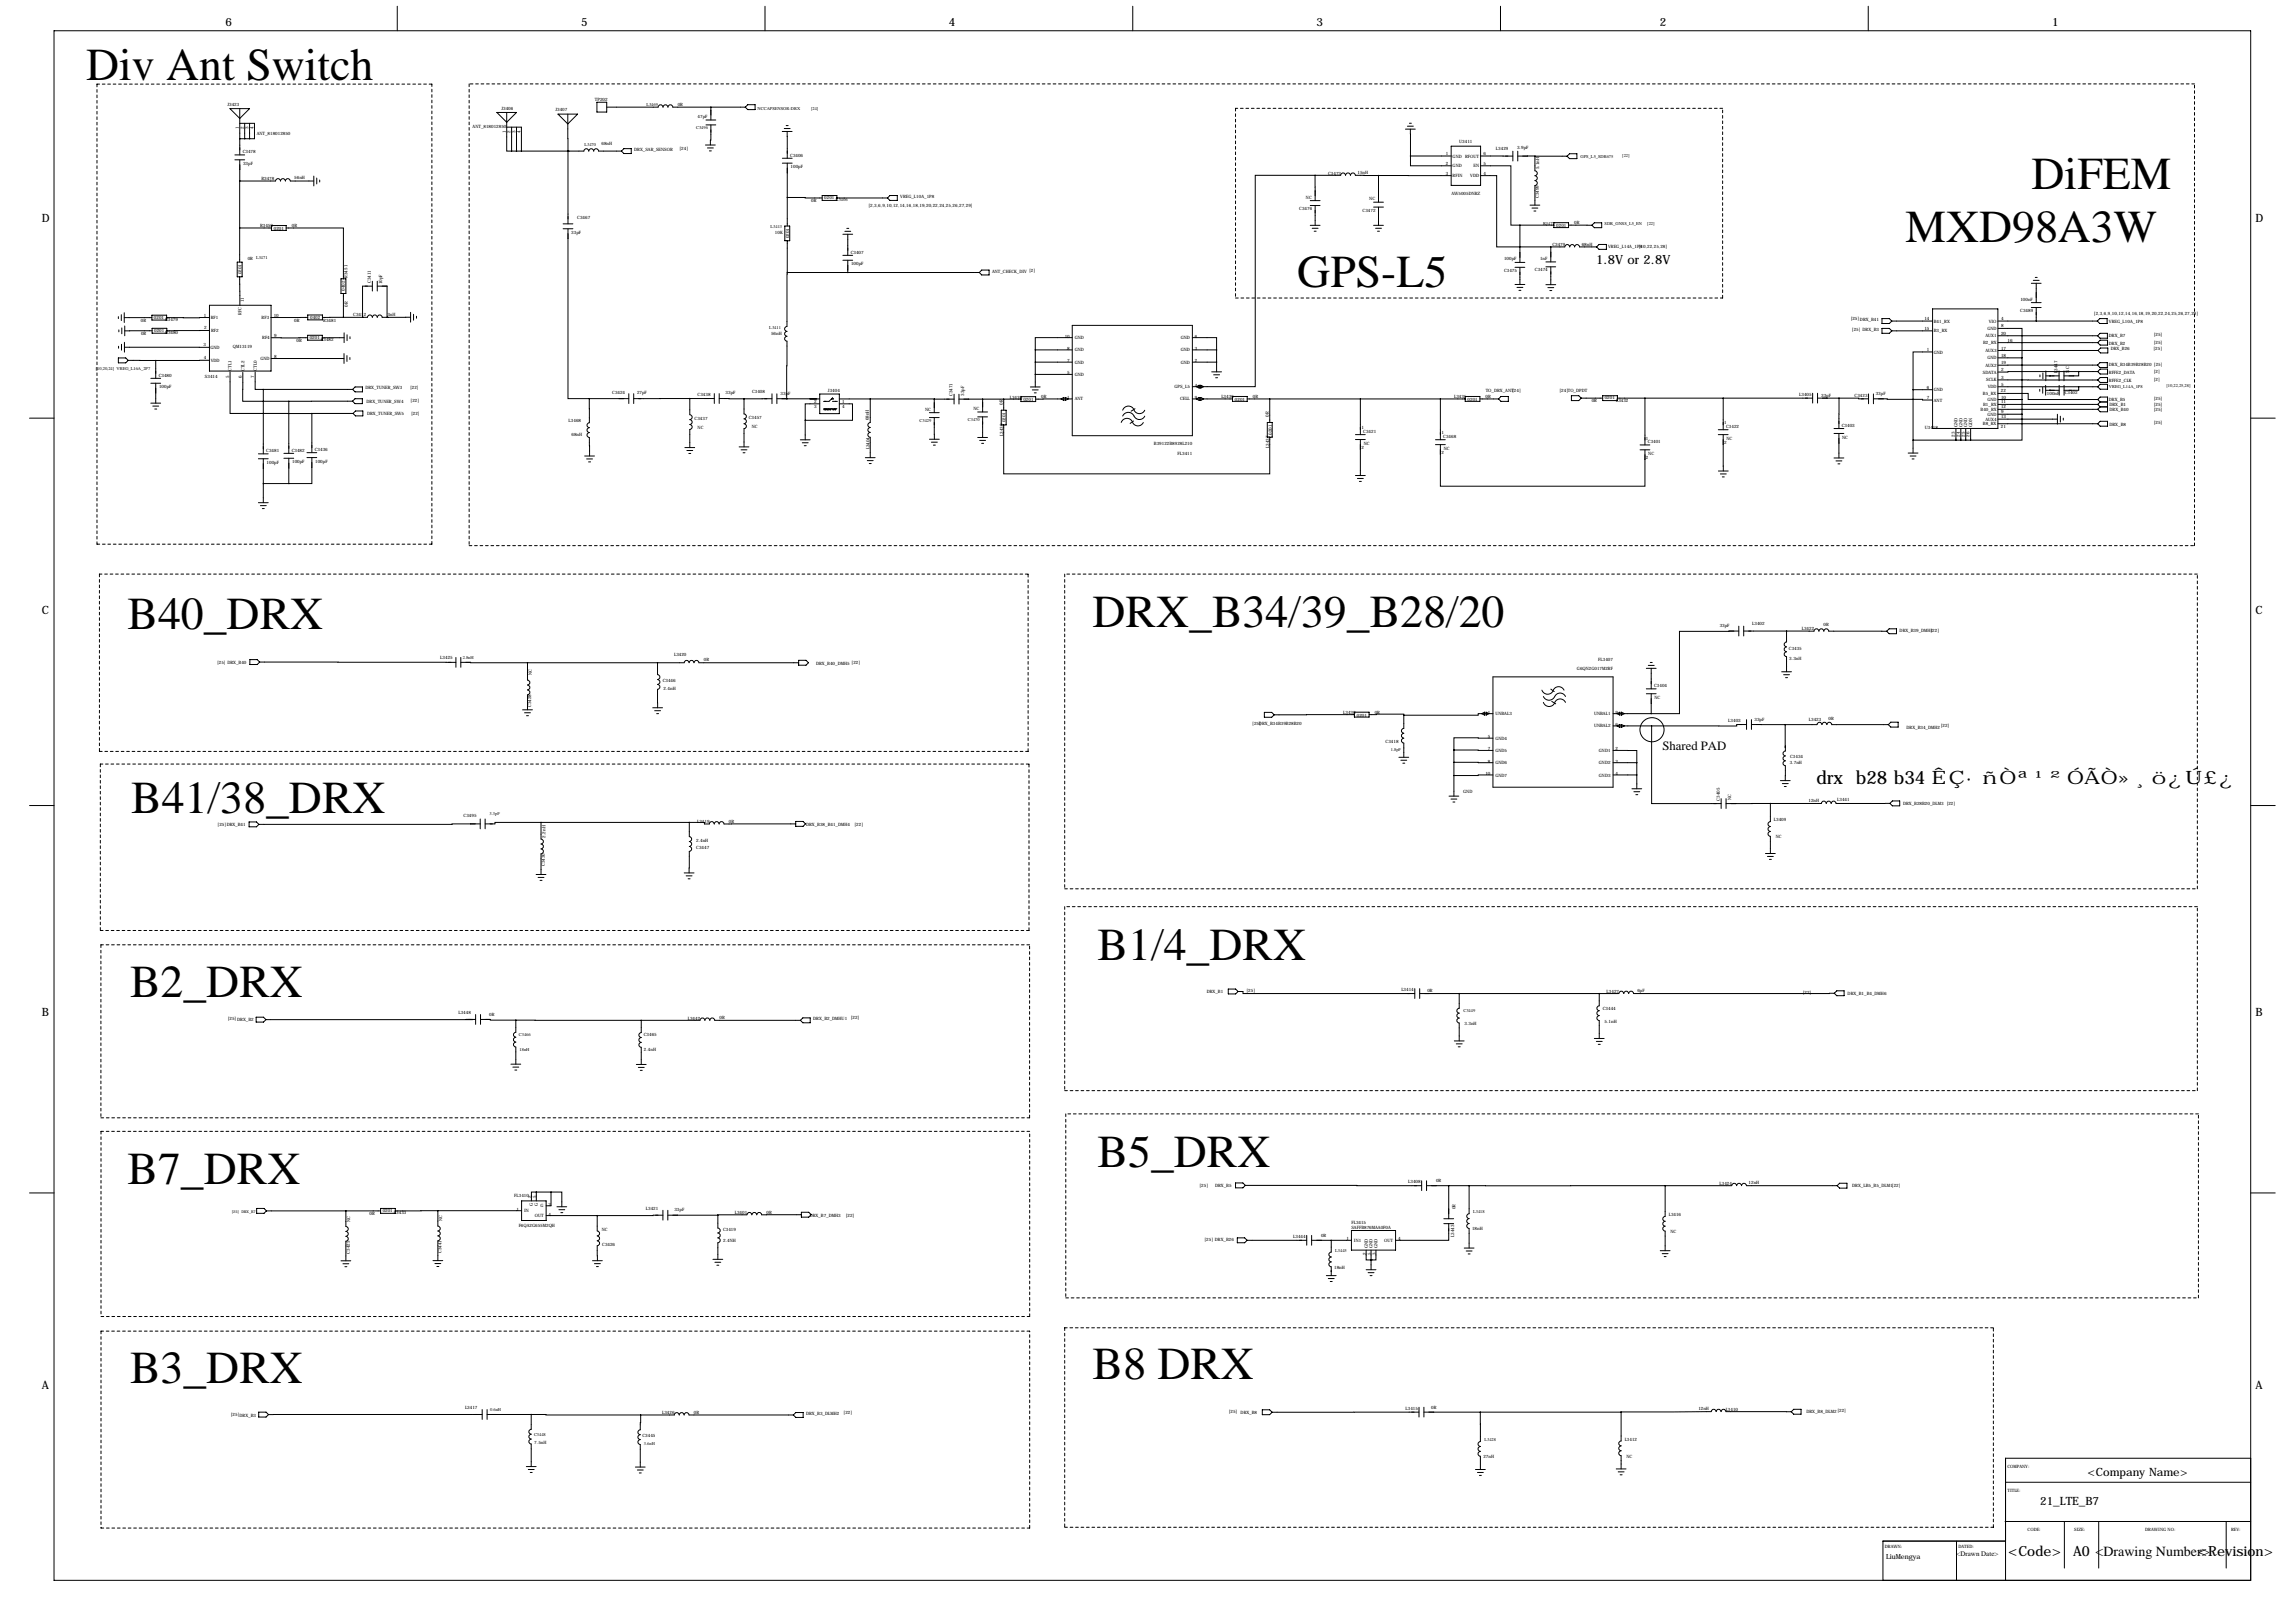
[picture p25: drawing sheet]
<svg xmlns="http://www.w3.org/2000/svg" width="1189mm" height="841mm" viewBox="0 0 1189 841" stroke-linecap="round" stroke-linejoin="round" font-family="sans-serif">
<defs><g id="words">
<g font-size="23.7">
<text x="45" y="42">Div Ant Switch</text>
<text x="1052" y="98">DiFEM</text>
<text x="987" y="126">MXD98A3W</text>
<text x="672" y="149">GPS-L5</text>
<text x="66" y="326">B40_DRX</text>
<text x="566" y="325">DRX_B34/39_B28/20</text>
<text x="68" y="421">B41/38_DRX</text>
<text x="569" y="497">B1/4_DRX</text>
<text x="67" y="516">B2_DRX</text>
<text x="569" y="604">B5_DRX</text>
<text x="66" y="613">B7_DRX</text>
<text x="67" y="717">B3_DRX</text>
<text x="566" y="715">B8 DRX</text>
</g>
<text font-size="9.6" x="941" y="406">drx b28 b34 ÊÇ·ñÒª¹²ÓÃÒ»¸ö¿Ú£¿</text>
<g font-size="7.3">
<text x="1040" y="806">&lt;Code&gt;</text>
<text x="1074" y="806">A0 &lt;Drawing Number&gt;</text>
<text x="1139" y="806">&lt;Revision&gt;</text>
</g>
<g font-size="6.6">
<text x="827" y="137">1.8V or 2.8V</text>
<text x="861" y="388">Shared PAD</text>
</g>
<g font-size="5.9">
<text x="117" y="13">6</text>
<text x="301" y="13">5</text>
<text x="492" y="13">4</text>
<text x="682" y="13">3</text>
<text x="860" y="13">2</text>
<text x="1063" y="13">1</text>
<text x="22" y="115">D</text>
<text x="1168" y="115">D</text>
<text x="22" y="318">C</text>
<text x="1168" y="318">C</text>
<text x="22" y="526">B</text>
<text x="1168" y="526">B</text>
<text x="22" y="720">A</text>
<text x="1168" y="720">A</text>
<text x="1081" y="765">&lt;Company Name&gt;</text>
<text x="1057" y="780">21_LTE_B7</text>
</g>
<g font-size="3.6">
<text x="977" y="807">LiuMengya</text>
<text x="1014" y="806">&lt;Drawn Date&gt;</text>
</g>
<g font-size="2.3">
<text x="308" y="52">TP202</text>
<text x="118" y="55">J3423</text>
<text x="260" y="57">J3406</text>
<text x="288" y="58">J3407</text>
<text x="335" y="55">L3469</text>
<text x="351" y="55">0R</text>
<text x="392" y="57">NCCAPSENSOR-DRX</text>
<text x="420" y="57">[24]</text>
<text x="361" y="61">47pF</text>
<text x="124" y="67" transform="rotate(-90 124 67)">1</text>
<text x="126" y="67" transform="rotate(-90 126 67)">2</text>
<text x="129" y="67" transform="rotate(-90 129 67)">3</text>
<text x="131" y="67" transform="rotate(-90 131 67)">4</text>
<text x="133" y="70">ANT_818012850</text>
<text x="245" y="66">ANT_818012850</text>
<text x="262" y="69" transform="rotate(-90 262 69)">1</text>
<text x="265" y="69" transform="rotate(-90 265 69)">2</text>
<text x="267" y="69" transform="rotate(-90 267 69)">3</text>
<text x="270" y="69" transform="rotate(-90 270 69)">4</text>
<text x="361" y="67">C3496</text>
<text x="303" y="76">L3470</text>
<text x="312" y="75">68nH</text>
<text x="352" y="78">[24]</text>
<text x="756" y="74">U3411</text>
<text x="775" y="78">L3429</text>
<text x="786" y="77">3.9pF</text>
<text x="126" y="79">C3478</text>
<text x="329" y="78">DRX_SAR_SENSOR</text>
<text x="409" y="81">C3406</text>
<text x="749" y="80">1</text>
<text x="753" y="82">GND</text>
<text x="759" y="82">RFOUT</text>
<text x="769" y="80">6</text>
<text x="819" y="82">GPS_L5_SDR675</text>
<text x="840" y="82">[22]</text>
<text x="126" y="85">33pF</text>
<text x="410" y="87">100pF</text>
<text x="749" y="85">2</text>
<text x="753" y="87">GND</text>
<text x="763" y="87">EN</text>
<text x="769" y="85">5</text>
<text x="797" y="88" transform="rotate(-90 797 88)">5.1nH</text>
<text x="135" y="93">R3478</text>
<text x="152" y="93">56nH</text>
<text x="688" y="90">C3473</text>
<text x="703" y="90">15nH</text>
<text x="749" y="90">3</text>
<text x="753" y="92">RFIN</text>
<text x="762" y="92">VDD</text>
<text x="769" y="90">4</text>
<text x="752" y="101">AW5005DNRZ</text>
<text x="420" y="105">0R</text>
<text x="427" y="103">0201</text>
<text x="433" y="104">L3406</text>
<text x="450" y="107">[2,3,6,9,10,12,14,16,18,19,20,22,24,25,26,27,29]</text>
<text x="466" y="103">VREG_L10A_1P8</text>
<text x="677" y="103">NC</text>
<text x="709" y="104">NC</text>
<text x="797" y="103" transform="rotate(-90 797 103)">C3499</text>
<text x="299" y="114">C3467</text>
<text x="673" y="109">C3476</text>
<text x="706" y="110">C3472</text>
<text x="135" y="118">R3450</text>
<text x="142" y="119">0201</text>
<text x="151" y="118">0R</text>
<text x="399" y="118">L3413</text>
<text x="799" y="116">R3477</text>
<text x="806" y="118">0201</text>
<text x="815" y="116">0R</text>
<text x="831" y="117">SDR_GNSS_L5_EN</text>
<text x="853" y="116">[22]</text>
<text x="296" y="121">33pF</text>
<text x="401" y="121">10K</text>
<text x="409" y="123" transform="rotate(-90 409 123)">0201</text>
<text x="441" y="132">C3407</text>
<text x="804" y="128">C3479</text>
<text x="819" y="127">68nH</text>
<text x="833" y="129">VREG_L14A_1P8</text>
<text x="849" y="128">[10,22,25,28]</text>
<text x="128" y="135">0R L3471</text>
<text x="441" y="137">100pF</text>
<text x="779" y="135">100pF</text>
<text x="798" y="135">1nF</text>
<text x="125" y="142" transform="rotate(-90 125 142)">0201</text>
<text x="180" y="144" transform="rotate(-90 180 144)">R3451</text>
<text x="514" y="141">ANT_CHECK_DIV [2]</text>
<text x="779" y="141">C3475</text>
<text x="795" y="141">C3474</text>
<text x="192" y="147" transform="rotate(-90 192 147)">C3411</text>
<text x="198" y="147" transform="rotate(-90 198 147)">10pF</text>
<text x="179" y="151" transform="rotate(-90 179 151)">0402</text>
<text x="1047" y="156">100nF</text>
<text x="126" y="157" transform="rotate(-90 126 157)">11</text>
<text x="180" y="159" transform="rotate(-90 180 159)">0R</text>
<text x="1047" y="162">C3489</text>
<text x="73" y="167">0R</text>
<text x="80" y="165">0201</text>
<text x="85" y="166">R3479</text>
<text x="106" y="164">1</text>
<text x="109" y="165">RF1</text>
<text x="125" y="163" transform="rotate(-90 125 163)">RFC</text>
<text x="136" y="165">RF3</text>
<text x="142" y="164">10</text>
<text x="152" y="167">0R</text>
<text x="161" y="165">0402</text>
<text x="167" y="167">R3481</text>
<text x="183" y="164">C3412</text>
<text x="201" y="164">3nH</text>
<text x="959" y="166">[25]DRX_B41</text>
<text x="997" y="166">14</text>
<text x="1002" y="167">B41_RX</text>
<text x="1030" y="167">VIO</text>
<text x="1037" y="166">4</text>
<text x="1085" y="163">[2,3,6,9,10,12,14,16,18,19,20,22,24,25,26,27,29]</text>
<text x="1092" y="167">VREG_L10A_1P8</text>
<text x="73" y="173">0R</text>
<text x="80" y="172">0201</text>
<text x="86" y="173">R3480</text>
<text x="106" y="171">2</text>
<text x="109" y="172">RF2</text>
<text x="399" y="170">L3411</text>
<text x="399" y="173">56nH</text>
<text x="959" y="171">[25] DRX_B3</text>
<text x="997" y="171">15</text>
<text x="1002" y="172">B3_RX</text>
<text x="1030" y="171">GND</text>
<text x="1037" y="170">8</text>
<text x="1037" y="173">20</text>
<text x="105" y="179">3</text>
<text x="136" y="176">RF4</text>
<text x="142" y="174">9</text>
<text x="154" y="177">0R</text>
<text x="160" y="176">0201</text>
<text x="166" y="177">R3482</text>
<text x="552" y="175">10</text>
<text x="557" y="176">GND</text>
<text x="612" y="176">GND</text>
<text x="619" y="175">6</text>
<text x="1027" y="178">B2_RX</text>
<text x="1028" y="175">AUX1</text>
<text x="1040" y="177">16</text>
<text x="1092" y="178">DRX_B2</text>
<text x="1092" y="175">DRX_B7</text>
<text x="1116" y="178">[25]</text>
<text x="1116" y="174">[25]</text>
<text x="109" y="181">GND</text>
<text x="121" y="180">QM13119</text>
<text x="142" y="185">8</text>
<text x="553" y="181">8</text>
<text x="557" y="182">GND</text>
<text x="612" y="182">GND</text>
<text x="619" y="181">3</text>
<text x="998" y="182">1</text>
<text x="1002" y="183">GND</text>
<text x="1028" y="182">AUX3</text>
<text x="1037" y="181">17</text>
<text x="1037" y="185">18</text>
<text x="1093" y="182">DRX_B26</text>
<text x="1116" y="181">[25]</text>
<text x="50" y="191">[10,20,24] VREG_L16A_2P7</text>
<text x="106" y="186">4</text>
<text x="109" y="187">VDD</text>
<text x="120" y="192" transform="rotate(-90 120 192)">CTL1</text>
<text x="133" y="192" transform="rotate(-90 133 192)">CTL0</text>
<text x="135" y="187">GND</text>
<text x="553" y="188">7</text>
<text x="557" y="188">GND</text>
<text x="612" y="188">GND</text>
<text x="619" y="188">2</text>
<text x="1028" y="190">AUX2</text>
<text x="1030" y="186">GND</text>
<text x="1037" y="189">19</text>
<text x="1092" y="190">DRX_B34B39B28B20 [25]</text>
<text x="82" y="195">C3480</text>
<text x="106" y="196">S3414</text>
<text x="119" y="196" transform="rotate(-90 119 196)">5</text>
<text x="125" y="196" transform="rotate(-90 125 196)">6</text>
<text x="127" y="192" transform="rotate(-90 127 192)">CTL2</text>
<text x="132" y="196" transform="rotate(-90 132 196)">7</text>
<text x="553" y="194">5</text>
<text x="557" y="195">GND</text>
<text x="1027" y="194">SDATA</text>
<text x="1029" y="198">SCLK</text>
<text x="1037" y="192">2</text>
<text x="1037" y="196">3</text>
<text x="1066" y="193" transform="rotate(-90 1066 193)">L3447</text>
<text x="1072" y="193" transform="rotate(-90 1072 193)">NC</text>
<text x="1092" y="194">RFFE2_DATA</text>
<text x="1092" y="198">RFFE2_CLK</text>
<text x="1116" y="193">[2]</text>
<text x="1116" y="197">[2]</text>
<text x="82" y="201">100pF</text>
<text x="189" y="202">DRX_TUNER_SW3</text>
<text x="212" y="202">[22]</text>
<text x="390" y="204">C3408</text>
<text x="429" y="203">J3404</text>
<text x="608" y="201">GPS_L5</text>
<text x="619" y="200">4</text>
<text x="770" y="203">TO_DRX_ANT[24]</text>
<text x="808" y="203">[24]TO_DPDT</text>
<text x="998" y="201">6</text>
<text x="1002" y="203">GND</text>
<text x="1030" y="201">VDD</text>
<text x="1036" y="203">22</text>
<text x="1037" y="200">5</text>
<text x="1092" y="201">VREG_L14A_1P8</text>
<text x="1122" y="201">[10,22,25,28]</text>
<text x="190" y="209">DRX_TUNER_SW4</text>
<text x="213" y="208">[22]</text>
<text x="317" y="204">C3424</text>
<text x="330" y="204">27pF</text>
<text x="361" y="205">C3438</text>
<text x="376" y="204">33pF</text>
<text x="404" y="204">33pF</text>
<text x="422" y="209">2</text>
<text x="436" y="209">1</text>
<text x="493" y="205" transform="rotate(-90 493 205)">C3471</text>
<text x="499" y="205" transform="rotate(-90 499 205)">33pF</text>
<text x="519" y="210" transform="rotate(-90 519 210)">0R</text>
<text x="523" y="206">L3438</text>
<text x="530" y="208">0201</text>
<text x="539" y="206">0R</text>
<text x="553" y="207">1</text>
<text x="557" y="207">ANT</text>
<text x="611" y="207">CELL</text>
<text x="619" y="207">9</text>
<text x="633" y="206">L3436</text>
<text x="640" y="208">0201</text>
<text x="649" y="206">0R</text>
<text x="753" y="206">L3435</text>
<text x="760" y="208">0201</text>
<text x="770" y="206">0R</text>
<text x="825" y="208">0R</text>
<text x="831" y="207">0201</text>
<text x="837" y="208">L3432</text>
<text x="932" y="205">L3405</text>
<text x="943" y="206">33pF</text>
<text x="961" y="205">C3423</text>
<text x="972" y="205">33pF</text>
<text x="998" y="207">7</text>
<text x="1002" y="208">ANT</text>
<text x="1027" y="205">B5_RX</text>
<text x="1030" y="208">GND</text>
<text x="1037" y="206">10</text>
<text x="1037" y="209">11</text>
<text x="1060" y="204">100nF</text>
<text x="1070" y="204">C3402</text>
<text x="1092" y="208">DRX_B5</text>
<text x="1116" y="207">[25]</text>
<text x="190" y="215">DRX_TUNER_SW5</text>
<text x="213" y="215">[22]</text>
<text x="422" y="211">3</text>
<text x="436" y="211">4</text>
<text x="479" y="213">NC</text>
<text x="504" y="212">NC</text>
<text x="657" y="216" transform="rotate(-90 657 216)">0R</text>
<text x="1026" y="213">B40_RX</text>
<text x="1027" y="210">B1_RX</text>
<text x="1030" y="215">GND</text>
<text x="1037" y="214">9</text>
<text x="1037" y="212">12</text>
<text x="1093" y="210">DRX_B1</text>
<text x="1093" y="213">DRX_B40</text>
<text x="1116" y="213">[25]</text>
<text x="1116" y="210">[25]</text>
<text x="295" y="219">L3468</text>
<text x="360" y="217">C3437</text>
<text x="388" y="217">C3457</text>
<text x="389" y="222">NC</text>
<text x="450" y="218" transform="rotate(-90 450 218)">68nH</text>
<text x="476" y="219">C3429</text>
<text x="501" y="218">C3470</text>
<text x="521" y="219" transform="rotate(-90 521 219)">0201</text>
<text x="893" y="220">1</text>
<text x="894" y="222">C3422</text>
<text x="954" y="221">C3403</text>
<text x="1014" y="221" transform="rotate(-90 1014 221)">GND</text>
<text x="1017" y="221" transform="rotate(-90 1017 221)">GND</text>
<text x="1019" y="221" transform="rotate(-90 1019 221)">GND</text>
<text x="1022" y="221" transform="rotate(-90 1022 221)">GDN</text>
<text x="1027" y="220">B8_RX</text>
<text x="1028" y="218">AUX4</text>
<text x="1036" y="222">21</text>
<text x="1037" y="217">13</text>
<text x="1093" y="220">DRX_B8</text>
<text x="1116" y="220">[25]</text>
<text x="296" y="226">68nH</text>
<text x="361" y="222">NC</text>
<text x="520" y="226" transform="rotate(-90 520 226)">L3439</text>
<text x="659" y="225" transform="rotate(-90 659 225)">0201</text>
<text x="705" y="222">1</text>
<text x="706" y="224">C3421</text>
<text x="747" y="225">1</text>
<text x="748" y="227">C3468</text>
<text x="853" y="228">1</text>
<text x="894" y="228">NC</text>
<text x="954" y="227">NC</text>
<text x="997" y="222">U3418</text>
<text x="1013" y="226" transform="rotate(-90 1013 226)">23</text>
<text x="1015" y="226" transform="rotate(-90 1015 226)">24</text>
<text x="1018" y="226" transform="rotate(-90 1018 226)">25</text>
<text x="1020" y="226" transform="rotate(-90 1020 226)">26</text>
<text x="163" y="234">C3436</text>
<text x="450" y="233" transform="rotate(-90 450 233)">L3404</text>
<text x="598" y="231">B39122B8928L210</text>
<text x="658" y="232" transform="rotate(-90 658 232)">L3437</text>
<text x="705" y="232">2</text>
<text x="706" y="230">NC</text>
<text x="748" y="233">NC</text>
<text x="854" y="230">C3401</text>
<text x="893" y="230">2</text>
<text x="138" y="234">C3481</text>
<text x="151" y="234">C3482</text>
<text x="151" y="240">100pF</text>
<text x="163" y="240">100pF</text>
<text x="610" y="236">FL3411</text>
<text x="747" y="235">2</text>
<text x="853" y="238">2</text>
<text x="854" y="236">NC</text>
<text x="138" y="240">100pF</text>
<text x="908" y="324">L3402</text>
<text x="891" y="325">33pF</text>
<text x="933" y="327">L3422</text>
<text x="945" y="324">0R</text>
<text x="984" y="328">DRX_B39_DMH1</text>
<text x="1000" y="327">[22]</text>
<text x="228" y="341">L3425</text>
<text x="240" y="342">2.8nH</text>
<text x="349" y="340">L3420</text>
<text x="927" y="337">C3435</text>
<text x="927" y="342">3.3nH</text>
<text x="112" y="344">[25] DRX_B40</text>
<text x="365" y="343">0R</text>
<text x="423" y="344">DRX_B40_DMH5 [22]</text>
<text x="817" y="347">G6QN2G017M2RF</text>
<text x="828" y="342">FL3407</text>
<text x="276" y="350" transform="rotate(-90 276 350)">NC</text>
<text x="343" y="353">C3446</text>
<text x="344" y="357">2.4nH</text>
<text x="857" y="356">C3404</text>
<text x="857" y="362">NC</text>
<text x="275" y="366" transform="rotate(-90 275 366)">C3428</text>
<text x="696" y="370">L3430</text>
<text x="703" y="371">0201</text>
<text x="712" y="370">0R</text>
<text x="771" y="370">1</text>
<text x="775" y="370">UNBAL3</text>
<text x="826" y="370">UNBAL1</text>
<text x="837" y="370">9</text>
<text x="649" y="375">[25]DRX_B34B39B28B20</text>
<text x="826" y="377">UNBAL2</text>
<text x="837" y="376">6</text>
<text x="895" y="374">L3403</text>
<text x="909" y="374">33pF</text>
<text x="937" y="374">L3423</text>
<text x="947" y="373">0R</text>
<text x="988" y="377">DRX_B34_DMH2[22]</text>
<text x="771" y="382">5</text>
<text x="775" y="383">GND4</text>
<text x="718" y="385">C3418</text>
<text x="720" y="389">1.8pF</text>
<text x="771" y="389">7</text>
<text x="775" y="390">GND5</text>
<text x="828" y="390">GND1</text>
<text x="837" y="389">2</text>
<text x="771" y="395">8</text>
<text x="775" y="396">GND6</text>
<text x="828" y="396">GND2</text>
<text x="837" y="395">3</text>
<text x="927" y="396">3.7nH</text>
<text x="927" y="392">C3434</text>
<text x="769" y="401">10</text>
<text x="837" y="401">4</text>
<text x="775" y="402">GND7</text>
<text x="828" y="402">GND3</text>
<text x="758" y="411">GND</text>
<text x="891" y="415" transform="rotate(-90 891 415)">C3405</text>
<text x="897" y="415" transform="rotate(-90 897 415)">NC</text>
<text x="937" y="416">12nH</text>
<text x="952" y="415">L3441</text>
<text x="986" y="417">DRX_B28B20_DLM3 [22]</text>
<text x="240" y="423">C3495</text>
<text x="254" y="422">3.3pF</text>
<text x="919" y="425">L3409</text>
<text x="113" y="428">[25]DRX_B41</text>
<text x="361" y="426">L3419</text>
<text x="378" y="426">0R</text>
<text x="418" y="428">DRX_B38_B41_DMH4</text>
<text x="443" y="428">[22]</text>
<text x="283" y="434" transform="rotate(-90 283 434)">2.2nH</text>
<text x="361" y="436">2.4nH</text>
<text x="920" y="434">NC</text>
<text x="361" y="440">C3447</text>
<text x="282" y="449" transform="rotate(-90 282 449)">C3430</text>
<text x="625" y="514">DRX_B1</text>
<text x="646" y="514">[25]</text>
<text x="726" y="513">L3414</text>
<text x="739" y="514">0R</text>
<text x="832" y="514">L3427</text>
<text x="848" y="514">6pF</text>
<text x="934" y="515">[22]</text>
<text x="957" y="515">DRX_B1_B4_DMH6</text>
<text x="237" y="525">L3448</text>
<text x="253" y="526">0R</text>
<text x="373" y="528">0R</text>
<text x="441" y="528">[22]</text>
<text x="758" y="524">C3449</text>
<text x="830" y="523">C3444</text>
<text x="118" y="529">[25] DRX_B2</text>
<text x="356" y="528">L3442</text>
<text x="421" y="529">DRX_B2_DMHU1</text>
<text x="759" y="531">3.3nH</text>
<text x="831" y="530">5.1nH</text>
<text x="269" y="536">C3466</text>
<text x="333" y="537">C3465</text>
<text x="269" y="544">18nH</text>
<text x="334" y="544">2.4nH</text>
<text x="621" y="615">[25]</text>
<text x="629" y="615">DRX_B5</text>
<text x="729" y="613">L3408</text>
<text x="744" y="612">0R</text>
<text x="891" y="614">L3424</text>
<text x="906" y="613">12nH</text>
<text x="960" y="615">DRX_LB5_B5_DLM1[22]</text>
<text x="266" y="620">FL3410</text>
<text x="275" y="621" transform="rotate(-90 275 621)">2</text>
<text x="278" y="621" transform="rotate(-90 278 621)">5</text>
<text x="191" y="629">0R</text>
<text x="198" y="628">0201</text>
<text x="204" y="629">L3433</text>
<text x="268" y="627">1</text>
<text x="271" y="628">IN</text>
<text x="276" y="625" transform="rotate(-90 276 625)">G</text>
<text x="279" y="625" transform="rotate(-90 279 625)">G</text>
<text x="280" y="625">G</text>
<text x="284" y="630">4</text>
<text x="284" y="625">3</text>
<text x="335" y="627">L3421</text>
<text x="349" y="627">33pF</text>
<text x="381" y="629">L3401</text>
<text x="397" y="629">0R</text>
<text x="754" y="626" transform="rotate(-90 754 626)">0R</text>
<text x="763" y="628">L3418</text>
<text x="864" y="630">L3416</text>
<text x="181" y="633" transform="rotate(-90 181 633)">NC</text>
<text x="229" y="633" transform="rotate(-90 229 633)">NC</text>
<text x="269" y="636">F6QA2G655M2QH</text>
<text x="277" y="630">OUT</text>
<text x="419" y="630">DRX_B7_DMH3</text>
<text x="438" y="630">[22]</text>
<text x="700" y="634">FL3415</text>
<text x="312" y="638">NC</text>
<text x="375" y="638">C3419</text>
<text x="670" y="641">L3444</text>
<text x="684" y="641">0R</text>
<text x="700" y="637">SAFFB876MAA0F0A</text>
<text x="753" y="641" transform="rotate(-90 753 641)">L3443</text>
<text x="763" y="637">18nH</text>
<text x="865" y="639">NC</text>
<text x="312" y="645">C3426</text>
<text x="375" y="643">2.4NH</text>
<text x="624" y="643">[25] DRX_B26</text>
<text x="697" y="642">1</text>
<text x="701" y="643">IN1</text>
<text x="709" y="646" transform="rotate(-90 709 646)">GND</text>
<text x="711" y="646" transform="rotate(-90 711 646)">GND</text>
<text x="714" y="646" transform="rotate(-90 714 646)">GND</text>
<text x="717" y="643">OUT</text>
<text x="724" y="642">4</text>
<text x="181" y="649" transform="rotate(-90 181 649)">C3425</text>
<text x="229" y="649" transform="rotate(-90 229 649)">C3441</text>
<text x="692" y="648">L3445</text>
<text x="708" y="650" transform="rotate(-90 708 650)">2</text>
<text x="710" y="650" transform="rotate(-90 710 650)">5</text>
<text x="713" y="650" transform="rotate(-90 713 650)">3</text>
<text x="691" y="657">18nH</text>
<text x="241" y="730">L3417</text>
<text x="254" y="731">0.6nH</text>
<text x="637" y="732">[25]</text>
<text x="728" y="730">L3415</text>
<text x="741" y="730">0R</text>
<text x="880" y="731">12nH</text>
<text x="894" y="731">L3410</text>
<text x="120" y="734">[25]DRX_B3</text>
<text x="343" y="733">L3426</text>
<text x="359" y="732">0R</text>
<text x="418" y="733">DRX_B3_DLMH2</text>
<text x="437" y="732">[22]</text>
<text x="643" y="732">DRX_B8</text>
<text x="936" y="732">DRX_B8_DLM2[22]</text>
<text x="277" y="744">C3448</text>
<text x="277" y="748">7.5nH</text>
<text x="333" y="744">C3445</text>
<text x="334" y="748">3.6nH</text>
<text x="769" y="746">L3428</text>
<text x="842" y="746">L3412</text>
<text x="768" y="755">27nH</text>
<text x="843" y="755">NC</text>
<text x="1040" y="760">COMPANY:</text>
<text x="1040" y="773">TITLE:</text>
<text x="1050" y="793">CODE:</text>
<text x="1074" y="793">SIZE:</text>
<text x="1111" y="793">DRAWING NO:</text>
<text x="1156" y="793">REV:</text>
<text x="976" y="802">DRAWN:</text>
<text x="1015" y="802">DATED:</text>
</g>
<text font-size="2" x="120" y="628">[25] DRX_B7</text>
</g></defs>
<g fill="none" stroke="#000" stroke-width=".52">
<path d="M28 16h1138v803h-1138zM206 3v13M396 3v13M587 3v13M777 3v13M968 3v13M119 56h10l-5 5zM124 56v24M257 58h11l-6 5zM262 58v20h3M289 59h10l-5 5zM294 59v19"/>
<path d="M309 53h5v5h-5zM314 56h27M341 55a1.3 1.3 0 0 1 1-1 1.3 1.3 0 0 1 1 2M343 55a1.3 1.3 0 0 1 2-1 1.3 1.3 0 0 1 1 2M346 55a1.3 1.3 0 0 1 1-1 1.4 1.4 0 0 1 2 2h37M368 56v6M386 56l1-2h4v3h-4zM124 64h8v8h-3M124 72h5M127 64v8M129 64v8M262 66h8v12"/>
<path d="M265 78h37a1.3 1.3 0 0 1 2-1 1.3 1.3 0 0 1 1 1 1.3 1.3 0 0 1 1-1 1.3 1.3 0 0 1 2 1 1.3 1.3 0 0 1 1-1 1.3 1.3 0 0 1 1 1h12M265 66v12M268 66v12M294 78h.1M294 78v38M322 78l1-1h4v3h-4zM365 75h6M366 65h5M366 62h5M366 77h4M367 78h2M368 65v10"/>
<path d="M405 68h5M406 67h3M407 65h1M408 68v14M728 67h5M729 65h3M730 64h1M731 67v14M752 76h15v20h-15zM784 78v5M786 78v5M813 80h4v2h-4l-1-1z"/>
<path d="M122 80h5M122 83h5M124 94h19a1.3 1.3 0 0 1 1-1 1.3 1.3 0 0 1 1 1 1.3 1.3 0 0 1 2-1 1.3 1.3 0 0 1 1 1 1.3 1.3 0 0 1 1-1 1.3 1.3 0 0 1 1 1h13M124 94v24M124 83v11M163 91v5M164 92v3M166 93v1M405 82h5M405 85h5M408 85v32M681 91h13a1.3 1.3 0 0 1 2-1 1.3 1.3 0 0 1 1 1 1.3 1.3 0 0 1 1-1 1.3 1.3 0 0 1 2 1 1.3 1.3 0 0 1 1-1 1.3 1.3 0 0 1 1 1h12"/>
<path d="M681 91v13M681 91h-31v109h-32M714 91h38M714 91v14M731 81v5h21M731 81h21M767 81h17M767 91h8v37h28M767 86h16v31h4M786 81h9M795 81v7a1.3 1.3 0 0 1 1 2 1.3 1.3 0 0 1-1 1 1.3 1.3 0 0 1 1 1 1.3 1.3 0 0 1-1 2 1.3 1.3 0 0 1 1 1 1.3 1.3 0 0 1-1 1v10M795 81h17"/>
<path d="M124 118v18M124 118h17M141 117h7v2h-7zM148 118h30v26M292 116h5M292 118h5M294 118v88h11M407 117h2v8h-2zM408 102l18 1M426 101h8v3h-8zM434 103h26M438 120h3"/>
<path d="M439 118h1M460 103l1-2h4v3h-4zM679 106h5M679 104h5M679 117h5M680 118h3M681 120h1M681 106v11M712 107h5M712 105h5M712 117h5M713 118h3"/>
<path d="M714 120h1M714 107v10M787 117v19M787 117h18M793 106h5M794 108h3M795 109h1M805 115h8v3h-8zM813 117h12M825 117l1-2h4v3h-4zM123 136h2v7h-2zM408 125v16"/>
<path d="M437 132h5M437 135h5M437 121h5M439 121v11M439 135v6M509 140h3v2h-3l-2-1zM785 138h5M785 136h5M787 138v9M801 138h5M801 136h5M803 128h8a1.3 1.3 0 0 1 1-1 1.3 1.3 0 0 1 1 1 1.3 1.3 0 0 1 1-1 1.3 1.3 0 0 1 2 1 1.3 1.3 0 0 1 1-1 1.3 1.3 0 0 1 1 1h9"/>
<path d="M803 128v8M803 138v9M828 127h4v2h-4l-1-1zM109 158h31v34h-31zM124 143v15M177 144h2v8h-2zM178 152v12M193 148h-5v16M193 146v5M195 148h6v16M195 146v5M408 141v28a1.3 1.3 0 0 0-2 1 1.4 1.4 0 0 0 2 2 1.3 1.3 0 0 0-2 1 1.3 1.3 0 0 0 2 1 1.3 1.3 0 0 0-2 1 1.4 1.4 0 0 0 2 2v30"/>
<path d="M408 141h99M785 147h5M786 149h3M787 150h1M801 147h5M802 149h3M803 151h1M1052 159h5M1052 157h5M1052 147h5M1053 145h3M1054 144h1"/>
<path d="M1055 147v10M1055 159v7M61 164v1M61 179v1M62 171v1M63 163v3M63 178v3M63 170v3M64 165h15M64 162v5M64 180h44M64 177v5"/>
<path d="M65 169v5M79 163h7v3h-7zM79 171h-14M79 170h7v3h-7zM108 164l-22 1M109 171h-23M141 175h18M159 174h8v2h-8zM159 164h-19M159 163h8v3h-8zM167 175h11M178 164h12a1.3 1.3 0 0 1 2-1 1.3 1.3 0 0 1 1 1 1.3 1.3 0 0 1 1-1 1.3 1.3 0 0 1 1 1 1.3 1.3 0 0 1 2-1 1.3 1.3 0 0 1 1 1h3"/>
<path d="M178 164h-11M178 172v5M180 173v3M181 174v1M188 164h.1M201 164h.1M213 164h-12M213 162v5M214 163v3M216 164v1M555 175h-19v6M555 169h63v57h-63z"/>
<path d="M618 175h12v6M975 170h4l1 1-1 2h-4zM975 165h4l1 1-1 2h-4zM980 166h21M980 171h21M1001 160h34v62h-34zM1035 170h12v15M1035 166h51M1035 177h52M1035 174h52M1087 174l1-1h4v2h-4zM1087 177l1-1h4v3h-4z"/>
<path d="M1088 165h4v3h-4l-2-2zM61 185h4l1 2-1 1h-4zM66 187h15M78 196h5M78 199h5M81 187v9M81 199v10M108 187h-27M119 193v21h43M126 193v15h24M132 193v9h4M140 186h38"/>
<path d="M178 183v5M180 184v3M181 185v1M536 188h19M536 181h19M536 194h19M536 181v19M618 188h12M618 181h12M622 200h2l-2 1zM628 193h5M629 194h3"/>
<path d="M630 196h1M630 181v12M1001 182h-10v20M1035 197h52M1035 182h52M1035 185h12M1047 185v30M1057 194v1M1058 193v3M1060 200v5M1060 195h7M1060 192v5"/>
<path d="M1067 192v5M1067 200v5M1069 192v5M1069 200v5M1077 192l-42 1M1077 192v3h-8M1077 192h10M1087 189h-52M1087 197l1-1h4v2h-4zM1088 188h4v2h-4l-1-1zM1088 191h4v3h-4l-1-2zM1088 180h4v3h-4l-1-1z"/>
<path d="M15 217h13M78 209h5M79 210h3M80 212h1M136 202h47M136 202v33M150 208v27M162 214v20M183 208h-33M183 208l1-1h4v2h-4zM183 202l1-2h4v3h-4zM183 214h-21"/>
<path d="M184 213h4v2h-4l-1-1zM305 206v13a1.3 1.3 0 0 0-1 1 1.3 1.3 0 0 0 1 2M305 206h21M326 204v5M328 204v5M357 206v9a1.3 1.3 0 0 1 2 1 1.3 1.3 0 0 1-2 1 1.4 1.4 0 0 1 2 2 1.3 1.3 0 0 1-2 1 1.3 1.3 0 0 1 2 1 1.3 1.3 0 0 1-2 1v10M357 206h-29M357 206h13M370 204v5M373 206l12 1M373 204v5M385 207v7a1.4 1.4 0 0 1 2 2 1.3 1.3 0 0 1-2 1 1.3 1.3 0 0 1 2 1 1.3 1.3 0 0 1-2 1 1.4 1.4 0 0 1 2 2 1.3 1.3 0 0 1-2 1v9"/>
<path d="M400 207h-15M400 204v5M402 207h6M402 204v5M408 207h.1M408 207h17M417 218v10M425 209h-8v9M425 204h10v10h-10zM427 212h7M427 212h.1M428 212h-1"/>
<path d="M428 212h.1M429 212h-1M430 212h-1M431 212h-1M431 207h.1M431 208h3M431 212h.1M432 207l-1-1-2 2h-2M432 212h-1M433 212h-1M433 212h.1M435 209h7v9h-25"/>
<path d="M435 207h16M451 207v12a1.3 1.3 0 0 0-1 1 1.3 1.3 0 0 0 1 1 1.3 1.3 0 0 0-1 2 1.3 1.3 0 0 0 1 1 1.3 1.3 0 0 0-1 1 1.3 1.3 0 0 0 1 1v11M451 207h33M481 216h6M481 214h6M484 216v12M484 207h10M484 207v7M494 204v5M497 207h32M497 204v5M506 216h6"/>
<path d="M506 213h6M509 207v6M509 216v11M519 212h2v8h-2zM520 207v5M529 205h7v3h-7zM534 200h5M535 202h3M536 203h1M550 207l1-1v1zM552 206l1 1h-1zM555 207h-19"/>
<path d="M582 215a4 4 0 0 1 3-1 4 4 0 0 1 3 2 3 3 0 0 0 5 0M587 219a3 3 0 0 0-3-2 3 3 0 0 0-3 2M587 219a3 3 0 0 0 2 2 3 3 0 0 0 3-2M587 218l-2 1M587 212a3 3 0 0 0-3-2 3 3 0 0 0-2 2M587 212a3 3 0 0 0 3 2 3 3 0 0 0 3-2M588 212l-2 1M618 207h20M620 200h1v1zM620 207l1-1v1zM622 206l2 1h-2zM638 205h8v3h-8z"/>
<path d="M646 207h113M656 219h3v7h-3zM658 207v12M705 207v18M746 207v21M759 205h8v3h-8zM767 207h9M778 205h3v3h-3l-2-1zM814 205h4l1 1-1 1h-4zM819 206h11M830 205h8v2h-8zM838 206h101"/>
<path d="M852 206v24M893 206v17M939 204v5M942 206h11M942 204v5M953 206v16M953 206l15 1M968 204v5M970 207h31M970 204v5M991 202h10M991 202v33"/>
<path d="M1035 204h16v3h36M1035 219h52M1035 200h52M1035 215h12M1035 207h12M1035 209h52M1035 212h52M1035 217h31M1047 215v13h-26M1057 202v1M1058 201v3M1060 202h7"/>
<path d="M1066 215v5M1067 216v3M1069 217v1M1077 200v2h-8M1087 200l1-1h4v3h-4zM1087 207l1-1h4v7h-4l-1-1M1087 219l1-1h4v3h-4zM1087 207l1 1M1087 209l1 2M1088 211h4M1088 211l-1 1M1088 208h4"/>
<path d="M1088 208l-1 1M1166 217h13M134 235h5M134 238h5M136 238v22M147 235h5M147 237h5M150 237v13M159 234h5M159 237h5M162 237v13h-12M303 236h5"/>
<path d="M304 238h3M305 239h1M305 224a1.3 1.3 0 0 0-1 1 1.3 1.3 0 0 0 1 2M305 222a1.3 1.3 0 0 0-1 1 1.3 1.3 0 0 0 1 1M305 227v9M355 232h5M356 233h3M357 235h1M383 231h5M384 233h3M385 235h1M415 228h5"/>
<path d="M416 229h3M417 231h1M448 237h5M449 239h3M481 228h6M482 229h4M484 231h1M506 227h6M507 228h4M509 230h1M520 220v25h138v-19M702 225h5"/>
<path d="M702 228h5M705 228v18M744 230h5M744 228h5M746 230v22h106v-19M850 230h5M850 233h5M890 225h5M890 223h5M893 225v19M950 222h5M950 225h5"/>
<path d="M950 237h5M951 239h3M953 225v12M988 235h6M989 236h4M990 238h2M991 228h30M1013 222v6M1016 222v6M1018 222v6M1021 222v6M136 250h14"/>
<path d="M450 240h1M702 246h5M703 248h3M704 249h1M890 244h5M891 245h3M892 247h1M952 240h1M134 260h5M135 262h3M136 263h1M901 327h-31v43h-15"/>
<path d="M901 324v5M903 327h22M903 324v5M925 327v6a1.3 1.3 0 0 0-1 1 1.3 1.3 0 0 0 1 1 1.3 1.3 0 0 0-1 1 1.3 1.3 0 0 0 1 2 1.3 1.3 0 0 0-1 1 1.3 1.3 0 0 0 1 1v8M925 327h15M940 327a1.3 1.3 0 0 1 1-1 1.3 1.3 0 0 1 1 1 1.3 1.3 0 0 1 2-1 1.3 1.3 0 0 1 1 1 1.3 1.3 0 0 1 1-1 1.3 1.3 0 0 1 1 1h30M977 327l2-1h3v2h-3zM129 342h4l2 1-2 1h-4zM135 343h101M236 341v5M239 343h34M239 341v5"/>
<path d="M273 343h81a1.3 1.3 0 0 1 2-1 1.3 1.3 0 0 1 1 1 1.3 1.3 0 0 1 1-1 1.3 1.3 0 0 1 2 1 1.3 1.3 0 0 1 1-1 1.3 1.3 0 0 1 1 1h52M273 343v9a1.3 1.3 0 0 1 1 2 1.3 1.3 0 0 1-1 1 1.3 1.3 0 0 1 1 1 1.3 1.3 0 0 1-1 1 1.3 1.3 0 0 1 1 2 1.3 1.3 0 0 1-1 1v8M341 343v6a1.3 1.3 0 0 1 1 2 1.3 1.3 0 0 1-1 1 1.3 1.3 0 0 1 1 1 1.3 1.3 0 0 1-1 2 1.3 1.3 0 0 1 1 1 1.3 1.3 0 0 1-1 1v10M414 342h4l1 1-1 2h-4zM773 351h63v57h-63zM799 357a3 3 0 0 0 3 3 3 3 0 0 0 3-2M803 357l2 1M805 357a3 3 0 0 1 2-1 3 3 0 0 1 3 1M853 357h5M853 359h5M853 346h5M854 345h3"/>
<path d="M855 343h1M855 346v11M855 359v11M923 348h5M924 349h3M925 351h1M271 368h5M272 369h3M273 371h1M338 367h5M339 368h3M340 370h1"/>
<path d="M655 369h4l1 1-1 2h-4zM702 370h-42M702 369h7v2h-7zM709 370h18M727 370v7a1.3 1.3 0 0 0-1 2 1.3 1.3 0 0 0 1 1 1.3 1.3 0 0 0-1 1 1.3 1.3 0 0 0 1 1 1.3 1.3 0 0 0-1 2 1.3 1.3 0 0 0 1 1v7M768 370l1-1v1zM770 369l1 1h-1zM773 370h-7h-39M800 361a4 4 0 0 0 3 2 4 4 0 0 0 3-3 3 3 0 0 1 5 1M800 364a3 3 0 0 0 2 2 3 3 0 0 0 3-2M804 363l2 2M805 364a3 3 0 0 1 3-2 3 3 0 0 1 3 2"/>
<path d="M836 370h19M836 376h20M838 370l1-1v1zM838 376l1-1v2zM840 369l1 1h-1zM840 375l1 1-1 1zM856 376v40h36M905 375h-5v1h-44M905 373v5M907 375h18M907 373v5M925 375h16a1.3 1.3 0 0 1 2-1 1.3 1.3 0 0 1 1 1 1.3 1.3 0 0 1 1-1 1.3 1.3 0 0 1 1 1 1.3 1.3 0 0 1 2-1 1.3 1.3 0 0 1 1 1h29"/>
<path d="M925 375v14a1.3 1.3 0 0 0-1 1 1.3 1.3 0 0 0 1 2 1.3 1.3 0 0 0-1 1 1.3 1.3 0 0 0 1 1 1.3 1.3 0 0 0-1 1 1.3 1.3 0 0 0 1 2v7M978 375l1-1h4v3h-4zM725 392h5M726 394h3M727 395h1M753 388l20 1M753 395h20M753 388v24M773 382h-20v6M836 389h12v6M836 395h12M848 395v14"/>
<path d="M15 417h13M751 412h5M752 414h3M753 415h1M773 401l-20 1M836 401h12M845 409h5M846 410h3M847 412h1M892 414v5M894 414v5M917 416v10a1.3 1.3 0 0 0-1 1 1.3 1.3 0 0 0 1 1 1.3 1.3 0 0 0-1 1 1.3 1.3 0 0 0 1 2 1.3 1.3 0 0 0-1 1 1.3 1.3 0 0 0 1 1v9"/>
<path d="M917 416h-23M922 404h5M923 406h3M924 407h1M979 416h-28a1.3 1.3 0 0 0-1-1 1.3 1.3 0 0 0-1 1 1.3 1.3 0 0 0-2-1 1.3 1.3 0 0 0-1 1 1.3 1.3 0 0 0-1-1 1.3 1.3 0 0 0-1 1h-27M980 415h4v2h-4l-1-1zM1166 417h13M129 426h4l1 1-1 1h-4zM249 427h-115M249 424v5M251 424v5M280 426v9a1.3 1.3 0 0 1 1 1 1.3 1.3 0 0 1-1 1 1.3 1.3 0 0 1 1 1 1.3 1.3 0 0 1-1 2 1.3 1.3 0 0 1 1 1 1.3 1.3 0 0 1-1 1v11"/>
<path d="M280 426h-24v1h-5M280 426h77M357 426h8v1h2a1.3 1.3 0 0 1 2-1 1.3 1.3 0 0 1 1 1 1.3 1.3 0 0 1 1-1 1.3 1.3 0 0 1 2 1 1.3 1.3 0 0 1 1-1 1.3 1.3 0 0 1 1 1h37M357 426v7a1.3 1.3 0 0 1 1 2 1.3 1.3 0 0 1-1 1 1.3 1.3 0 0 1 1 1 1.3 1.3 0 0 1-1 1 1.3 1.3 0 0 1 1 2 1.3 1.3 0 0 1-1 1v11M412 425h4l1 2-1 1h-4zM278 453h5M279 454h3M280 456h1M354 452h6M355 454h3M356 455h1M915 442h5"/>
<path d="M916 444h3M917 445h1M636 512h4l1 2-1 1h-4zM641 514h3v1h89M733 512v5M735 512v5M756 515v7a1.3 1.3 0 0 0-1 2 1.3 1.3 0 0 0 1 1M828 515v6a1.3 1.3 0 0 0-1 1 1.3 1.3 0 0 0 1 2 1.3 1.3 0 0 0-1 1 1.3 1.3 0 0 0 1 1 1.3 1.3 0 0 0-1 1 1.3 1.3 0 0 0 1 2v9M950 514l-104 1a1.3 1.3 0 0 0-1-2 1.3 1.3 0 0 0-1 2 1.4 1.4 0 0 0-2-2 1.3 1.3 0 0 0-1 2 1.3 1.3 0 0 0-1-2 1.3 1.3 0 0 0-1 2h-104M950 514l1-1h4v3h-4zM133 527h3l2 1-2 1h-3zM246 528h-108"/>
<path d="M246 526v5M249 528h18M249 526v5M267 528v7a1.3 1.3 0 0 0-1 1 1.3 1.3 0 0 0 1 1 1.3 1.3 0 0 0-1 2 1.3 1.3 0 0 0 1 1 1.3 1.3 0 0 0-1 1 1.3 1.3 0 0 0 1 1v9M267 528l65 1M332 529v6a1.3 1.3 0 0 0-1 1 1.3 1.3 0 0 0 1 1 1.3 1.3 0 0 0-1 2 1.3 1.3 0 0 0 1 1 1.3 1.3 0 0 0-1 1 1.3 1.3 0 0 0 1 1v9M332 529h31M363 528a1.3 1.3 0 0 1 1-1 1.3 1.3 0 0 1 1 2M365 528a1.3 1.3 0 0 1 1-1 1.4 1.4 0 0 1 2 2M368 528a1.3 1.3 0 0 1 1-1 1.3 1.3 0 0 1 1 2h45M415 529l1-2h4v3h-4zM753 539h5"/>
<path d="M756 525a1.3 1.3 0 0 0-1 1 1.3 1.3 0 0 0 1 1M756 527a1.3 1.3 0 0 0-1 2 1.3 1.3 0 0 0 1 1M756 530v9M826 538h5M827 539h3M265 551h5M266 553h3M267 554h1M330 551h5M331 553h3M332 554h1M754 541h3"/>
<path d="M755 542h1M828 541h1M15 618h13M278 617h-3v5M278 617v5M278 617h7M285 617h6v8M285 617v8h-2M640 613h4l1 1-1 1h-4zM645 614h91M736 612v5M739 614h22"/>
<path d="M739 612v5M750 614v17M761 614v15a1.3 1.3 0 0 0-1 1 1.3 1.3 0 0 0 1 1 1.3 1.3 0 0 0-1 1 1.3 1.3 0 0 0 1 2 1.3 1.3 0 0 0-1 1 1.3 1.3 0 0 0 1 1M761 614h102M863 614h34a1.3 1.3 0 0 1 1-1 1.3 1.3 0 0 1 2 1 1.3 1.3 0 0 1 1-1 1.3 1.3 0 0 1 1 1 1.3 1.3 0 0 1 1-1 1.3 1.3 0 0 1 2 1h47M863 614v16a1.3 1.3 0 0 0-2 1 1.4 1.4 0 0 0 2 2 1.3 1.3 0 0 0-2 1 1.3 1.3 0 0 0 2 1 1.3 1.3 0 0 0-2 1 1.4 1.4 0 0 0 2 2v10M953 613h4v2h-4l-1-1zM1166 618h13M133 626h4l1 1-1 1h-4zM138 627h59M179 627v8a1.3 1.3 0 0 1 1 2 1.3 1.3 0 0 1-1 1 1.3 1.3 0 0 1 1 1 1.3 1.3 0 0 1-1 1 1.3 1.3 0 0 1 1 2 1.3 1.3 0 0 1-1 1v10M197 626h8v2h-8z"/>
<path d="M227 627v8a1.3 1.3 0 0 1 1 1 1.3 1.3 0 0 1-1 2 1.3 1.3 0 0 1 1 1 1.3 1.3 0 0 1-1 1 1.3 1.3 0 0 1 1 1 1.3 1.3 0 0 1-1 2v10M227 627h-22M227 627h43M270 622h13v10h-13zM283 630h26M288 625h6M290 627h3M291 628h1M309 630v8a1.3 1.3 0 0 1 2 1 1.3 1.3 0 0 1-2 1 1.3 1.3 0 0 1 2 1 1.4 1.4 0 0 1-2 2 1.3 1.3 0 0 1 2 1 1.3 1.3 0 0 1-2 1v8M343 629l-34 1M343 627v5M346 629h26"/>
<path d="M346 627v5M372 629v7a1.3 1.3 0 0 1 1 1 1.3 1.3 0 0 1-1 2 1.3 1.3 0 0 1 1 1 1.3 1.3 0 0 1-1 1 1.3 1.3 0 0 1 1 1 1.3 1.3 0 0 1-1 2v8M415 629h-20a1.3 1.3 0 0 0-2-1 1.3 1.3 0 0 0-1 1 1.3 1.3 0 0 0-1-1 1.3 1.3 0 0 0-2 1 1.3 1.3 0 0 0-1-1 1.3 1.3 0 0 0-1 1h-15M415 628h4l1 1-1 1h-4zM677 640v5M679 640v5M700 637h23v11h-23zM748 634h5M748 631h5M750 634v8h-27M761 636v10M177 653h5"/>
<path d="M178 655h3M179 656h1M224 653h5M225 654h3M226 656h1M307 653h5M308 655h3M309 656h1M369 652h5M370 654h3M371 655h1M641 641h4l1 1-1 2h-4z"/>
<path d="M646 642h31M679 642h21M690 642v7a1.3 1.3 0 0 0-2 1 1.3 1.3 0 0 0 2 1 1.3 1.3 0 0 0-2 1 1.4 1.4 0 0 0 2 2 1.3 1.3 0 0 0-2 1 1.3 1.3 0 0 0 2 1v5M708 648v5h2M708 658h5M709 659h3M710 653h.1M710 648v10M713 648v5h-3M758 646h6M760 648h3M761 650h1"/>
<path d="M860 648h5M861 649h3M862 651h1M687 661h5M688 662h3M689 664h1M710 661h1M134 731h4l1 2-1 1h-4zM250 733h-111M250 730v5M252 733h23M252 730v5"/>
<path d="M275 733v7a1.3 1.3 0 0 0-1 2 1.3 1.3 0 0 0 1 1 1.3 1.3 0 0 0-1 1 1.3 1.3 0 0 0 1 1 1.3 1.3 0 0 0-1 2 1.3 1.3 0 0 0 1 1v12M275 733h57M332 733h17a1.3 1.3 0 0 1 2-1 1.3 1.3 0 0 1 1 1 1.3 1.3 0 0 1 1-1 1.3 1.3 0 0 1 1 1 1.3 1.3 0 0 1 2-1 1.3 1.3 0 0 1 1 1h54M332 733v8a1.3 1.3 0 0 0-2 1 1.3 1.3 0 0 0 2 1 1.3 1.3 0 0 0-2 1 1.4 1.4 0 0 0 2 2 1.3 1.3 0 0 0-2 1 1.3 1.3 0 0 0 2 1v12M411 733l1-1h4v2h-4zM654 730h4l1 2-1 1h-4zM735 731l-76 1M735 729v5M738 731h102M738 729v5M767 731v16a1.3 1.3 0 0 0-1 1 1.3 1.3 0 0 0 1 1 1.3 1.3 0 0 0-1 2 1.3 1.3 0 0 0 1 1 1.3 1.3 0 0 0-1 1 1.3 1.3 0 0 0 1 1v7M840 731v15a1.3 1.3 0 0 0-1 2 1.3 1.3 0 0 0 1 1 1.3 1.3 0 0 0-1 1 1.3 1.3 0 0 0 1 1 1.3 1.3 0 0 0-1 2 1.3 1.3 0 0 0 1 1v7"/>
<path d="M928 731h-34a1.3 1.3 0 0 0-1-1 1.3 1.3 0 0 0-1 1 1.3 1.3 0 0 0-2-1 1.3 1.3 0 0 0-1 1 1.3 1.3 0 0 0-1-1 1.3 1.3 0 0 0-2 1h-46M928 731l1-1h4v3h-4zM273 760h5M329 760h5M1166 755h-127v64M274 761h3M275 763h1M330 761h3M331 763h1M764 761h5M765 763h3M766 764h1"/>
<path d="M837 761h5M838 762h3M839 764h1M1039 768h127M1014 798v21M1039 788h127M1039 798h-64v21M1069 788v24M1087 788v24M1153 788v24"/>
<circle cx="856" cy="378" r="6"/>
</g>
<g fill="none" stroke="#000" stroke-width=".52" stroke-dasharray="1.4 1.4">
<path d="M50 44v238M224 44h-174M243 43v240M640 56v98M892 56h-252M1137 43h-894M640 154h252M892 154v-98M50 282h174M52 297v92M224 282v-238M243 283h894"/>
<path d="M533 297h-481M552 297v163M1137 283v-240M1138 297h-586M52 389h481M52 396v86M533 389v-92M533 396h-481M552 460h586M552 470v95M1138 460v-163M1138 470h-586"/>
<path d="M52 482h481M52 489v90M533 482v-86M533 489h-481M52 579h481M533 579v-90M552 565h586M552 577v95M1138 565v-95M1139 577h-587M52 586v96M533 586h-481"/>
<path d="M552 672h587M1139 672v-95M52 682h481M52 689v102M533 682v-96M533 689h-481M552 688v103M1033 688h-481M52 791h481M533 791v-102M552 791h481M1033 791v-103"/>
</g>
<path d="M407 207a.5 .5 0 0 0 1 0 .5 .5 0 0 0-1 0zM200 164a.5 .5 0 0 0 1 0 .5 .5 0 0 0-1 0z" fill="#000" stroke="#000" stroke-width=".63"/>
<use href="#words"/>
</svg>
